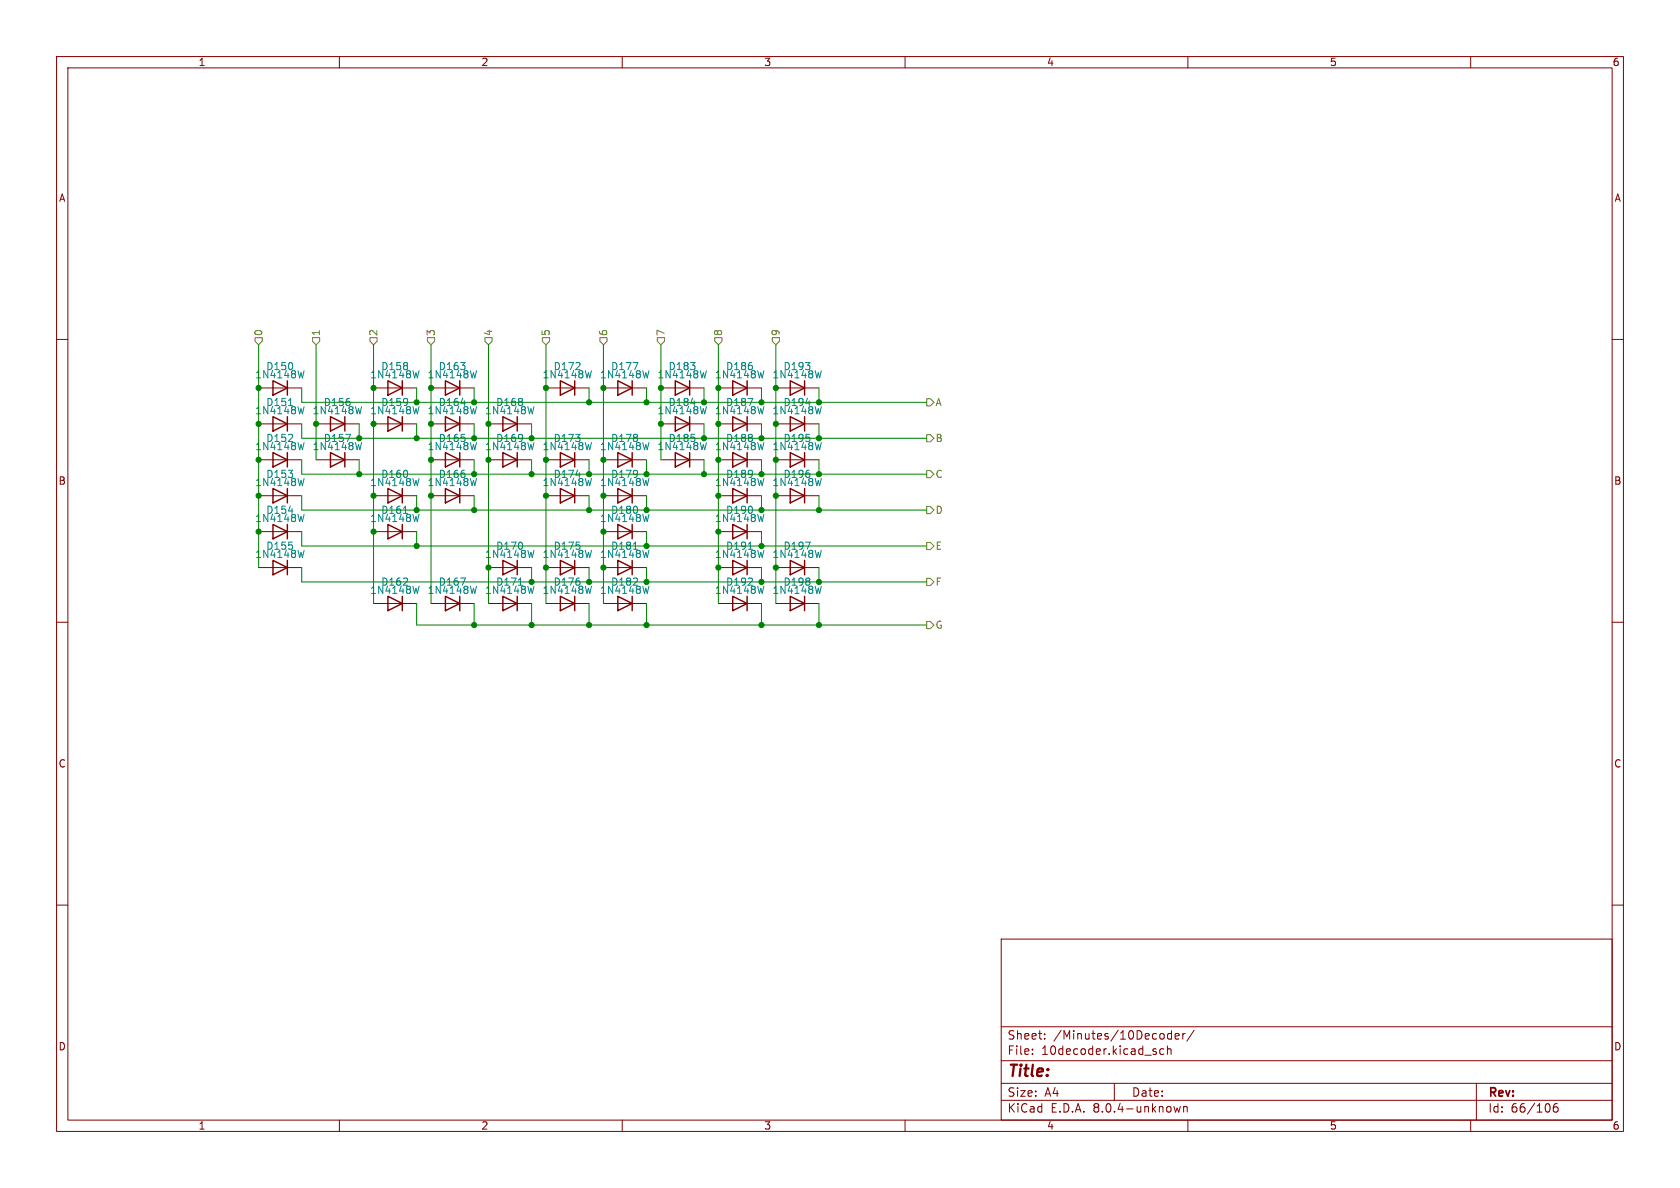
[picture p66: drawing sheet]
<svg xmlns="http://www.w3.org/2000/svg" width="297mm" height="210mm" viewBox="0 0 297 210" stroke-linecap="round" stroke-linejoin="round" font-family="sans-serif">
<defs><g id="words">
<text font-size="2.8" fill="#840000" x="178" y="190.9">Title:</text>
<g font-size="2.1" fill="#840000">
<text x="178" y="184">Sheet:</text>
<text x="186.2" y="184">/Minutes/10Decoder/</text>
<text x="178" y="186.7">File:</text>
<text x="184.1" y="186.7">10decoder.kicad_sch</text>
<text x="178" y="196.9">KiCad</text>
<text x="178" y="194.1">Size:</text>
<text x="184.7" y="194.1">A4</text>
<text x="185.7" y="196.9">E.D.A.</text>
<text x="193.3" y="196.9">8.0.4-unknown</text>
<text x="200" y="194.1">Date:</text>
<text x="263" y="194.3">Rev:</text>
<text x="263" y="196.9">Id:</text>
<text x="267.1" y="196.9">66/106</text>
</g>
<g font-size="1.8" fill="#840000">
<text x="35" y="11.9">1</text>
<text x="85" y="11.9">2</text>
<text x="135" y="11.9">3</text>
<text x="185" y="11.9">4</text>
<text x="235" y="11.9">5</text>
<text x="285" y="11.9">6</text>
<text x="10.3" y="35.9">A</text>
<text x="285.3" y="35.9">A</text>
<text x="10.3" y="85.9">B</text>
<text x="285.3" y="85.9">B</text>
<text x="10.3" y="135.9">C</text>
<text x="285.3" y="135.9">C</text>
<text x="10.3" y="185.9">D</text>
<text x="285.3" y="185.9">D</text>
<text x="35" y="199.9">1</text>
<text x="85" y="199.9">2</text>
<text x="135" y="199.9">3</text>
<text x="185" y="199.9">4</text>
<text x="235" y="199.9">5</text>
<text x="285" y="199.9">6</text>
</g>
<g font-size="1.8" fill="#848400">
<text x="46.6" y="59.5" transform="rotate(-90 46.6 59.5)">0</text>
<text x="56.7" y="59.5" transform="rotate(-90 56.7 59.5)">1</text>
<text x="66.9" y="59.5" transform="rotate(-90 66.9 59.5)">2</text>
<text x="77.1" y="59.5" transform="rotate(-90 77.1 59.5)">3</text>
<text x="87.2" y="59.5" transform="rotate(-90 87.2 59.5)">4</text>
<text x="97.4" y="59.5" transform="rotate(-90 97.4 59.5)">5</text>
<text x="107.5" y="59.5" transform="rotate(-90 107.5 59.5)">6</text>
<text x="117.7" y="59.5" transform="rotate(-90 117.7 59.5)">7</text>
<text x="127.9" y="59.5" transform="rotate(-90 127.9 59.5)">8</text>
<text x="138" y="59.5" transform="rotate(-90 138 59.5)">9</text>
<text x="165.3" y="72">A</text>
<text x="165.3" y="78.3">B</text>
<text x="165.3" y="84.7">C</text>
<text x="165.3" y="91">D</text>
<text x="165.3" y="97.4">E</text>
<text x="165.3" y="103.7">F</text>
<text x="165.3" y="111.4">G</text>
</g>
<g font-size="1.8" fill="#008484">
<text x="47" y="65.6">D150</text>
<text x="67.3" y="65.6">D158</text>
<text x="77.5" y="65.6">D163</text>
<text x="97.8" y="65.6">D172</text>
<text x="107.9" y="65.6">D177</text>
<text x="118.1" y="65.6">D183</text>
<text x="128.3" y="65.6">D186</text>
<text x="138.4" y="65.6">D193</text>
<text x="45" y="67.1">1N4148W</text>
<text x="47" y="72">D151</text>
<text x="57.1" y="72">D156</text>
<text x="65.3" y="67.1">1N4148W</text>
<text x="67.3" y="72">D159</text>
<text x="75.5" y="67.1">1N4148W</text>
<text x="77.5" y="72">D164</text>
<text x="87.6" y="72">D168</text>
<text x="95.8" y="67.1">1N4148W</text>
<text x="106" y="67.1">1N4148W</text>
<text x="116.1" y="67.1">1N4148W</text>
<text x="118.1" y="72">D184</text>
<text x="126.3" y="67.1">1N4148W</text>
<text x="128.3" y="72">D187</text>
<text x="136.5" y="67.1">1N4148W</text>
<text x="138.4" y="72">D194</text>
<text x="45" y="73.4">1N4148W</text>
<text x="55.2" y="73.4">1N4148W</text>
<text x="65.3" y="73.4">1N4148W</text>
<text x="75.5" y="73.4">1N4148W</text>
<text x="85.7" y="73.4">1N4148W</text>
<text x="116.1" y="73.4">1N4148W</text>
<text x="126.3" y="73.4">1N4148W</text>
<text x="136.5" y="73.4">1N4148W</text>
<text x="45" y="79.8">1N4148W</text>
<text x="47" y="78.3">D152</text>
<text x="55.2" y="79.8">1N4148W</text>
<text x="57.1" y="78.3">D157</text>
<text x="75.5" y="79.8">1N4148W</text>
<text x="77.5" y="78.3">D165</text>
<text x="85.7" y="79.8">1N4148W</text>
<text x="87.6" y="78.3">D169</text>
<text x="95.8" y="79.8">1N4148W</text>
<text x="97.8" y="78.3">D173</text>
<text x="106" y="79.8">1N4148W</text>
<text x="107.9" y="78.3">D178</text>
<text x="116.1" y="79.8">1N4148W</text>
<text x="118.1" y="78.3">D185</text>
<text x="126.3" y="79.8">1N4148W</text>
<text x="128.3" y="78.3">D188</text>
<text x="136.5" y="79.8">1N4148W</text>
<text x="138.4" y="78.3">D195</text>
<text x="45" y="86.1">1N4148W</text>
<text x="47" y="84.7">D153</text>
<text x="65.3" y="86.1">1N4148W</text>
<text x="67.3" y="84.7">D160</text>
<text x="75.5" y="86.1">1N4148W</text>
<text x="77.5" y="84.7">D166</text>
<text x="95.8" y="86.1">1N4148W</text>
<text x="97.8" y="84.7">D174</text>
<text x="106" y="86.1">1N4148W</text>
<text x="107.9" y="84.7">D179</text>
<text x="126.3" y="86.1">1N4148W</text>
<text x="128.3" y="84.7">D189</text>
<text x="136.5" y="86.1">1N4148W</text>
<text x="138.4" y="84.7">D196</text>
<text x="45" y="92.5">1N4148W</text>
<text x="47" y="91">D154</text>
<text x="65.3" y="92.5">1N4148W</text>
<text x="67.3" y="91">D161</text>
<text x="106" y="92.5">1N4148W</text>
<text x="107.9" y="91">D180</text>
<text x="126.3" y="92.5">1N4148W</text>
<text x="128.3" y="91">D190</text>
<text x="45" y="98.8">1N4148W</text>
<text x="47" y="97.4">D155</text>
<text x="85.7" y="98.8">1N4148W</text>
<text x="87.6" y="97.4">D170</text>
<text x="95.8" y="98.8">1N4148W</text>
<text x="97.8" y="97.4">D175</text>
<text x="106" y="98.8">1N4148W</text>
<text x="107.9" y="97.4">D181</text>
<text x="126.3" y="98.8">1N4148W</text>
<text x="128.3" y="97.4">D191</text>
<text x="136.5" y="98.8">1N4148W</text>
<text x="138.4" y="97.4">D197</text>
<text x="65.3" y="105.2">1N4148W</text>
<text x="67.3" y="103.7">D162</text>
<text x="75.5" y="105.2">1N4148W</text>
<text x="77.5" y="103.7">D167</text>
<text x="85.7" y="105.2">1N4148W</text>
<text x="87.6" y="103.7">D171</text>
<text x="95.8" y="105.2">1N4148W</text>
<text x="97.8" y="103.7">D176</text>
<text x="106" y="105.2">1N4148W</text>
<text x="107.9" y="103.7">D182</text>
<text x="126.3" y="105.2">1N4148W</text>
<text x="128.3" y="103.7">D192</text>
<text x="136.5" y="105.2">1N4148W</text>
<text x="138.4" y="103.7">D198</text>
</g>
</g></defs>
<g fill="none" stroke="#840000" stroke-width=".18">
<path d="M10 10h277v190h-277zM12 12h273v186h-273zM60 10v2M110 10v2M160 10v2M210 10v2M260 10v2M10 60h2M285 60h2M45.7 74.9h7.6M45.7 68.6h7.6M55.9 74.9h7.6"/>
<path d="M66 74.9h7.7M66 68.6h7.7M76.2 74.9h7.6M76.2 68.6h7.6M86.4 74.9h7.6M96.5 68.6h7.6M106.7 68.6h7.6M116.8 74.9h7.7M116.8 68.6h7.7M127 74.9h7.6M127 68.6h7.6M137.2 74.9h7.6"/>
<path d="M137.2 68.6h7.6M45.7 94h7.6M45.7 81.3h7.6M45.7 87.6h7.6M55.9 81.3h7.6M66 94h7.7M66 87.6h7.7M76.2 81.3h7.6M76.2 87.6h7.6M86.4 81.3h7.6M96.5 81.3h7.6M96.5 87.6h7.6"/>
<path d="M106.7 94h7.6M106.7 81.3h7.6M106.7 87.6h7.6M116.8 81.3h7.7M127 94h7.6M127 81.3h7.6M127 87.6h7.6M137.2 81.3h7.6M137.2 87.6h7.6M10 110h2M45.7 100.3h7.6M66 106.7h7.7"/>
<path d="M76.2 106.7h7.6M86.4 106.7h7.6M86.4 100.3h7.6M96.5 106.7h7.6M96.5 100.3h7.6M106.7 106.7h7.6M106.7 100.3h7.6M127 106.7h7.6M127 100.3h7.6M137.2 106.7h7.6M137.2 100.3h7.6M285 110h2"/>
<path d="M10 160h2M285 160h2M177 166h108v32h-108zM60 198v2M110 198v2M160 198v2M177 194.5h108M177 191.5h108M177 187.5h108M177 181.5h108M182.5 186.3v.1M182.5 185.5v.1"/>
<path d="M184.7 183.6v.1M184.7 182.8v.1M197 191.5v3M204.4 186v.3M205.7 185.5l-.4-.1-.3 .3v.4l.2 .2h.5M206.4 185.5l.2-.1 .4 .1v.9M206.4 184.9v1.5M207.1 182.8l-.4-.1-.3 .3v.4l.1 .2h.6M207.1 182.2v1.5M207.5 195.6l.3 1 .3-.7 .3 .7 .3-1M207.7 183.2l.8-.1-.1-.3-.4-.1-.3 .2 .1 .7h.6M209.1 182.7v1"/>
<path d="M209.2 195.6v1M209.2 195.7l.3-.1 .3 .1 .1 .9M209.5 182.7l-.3 .1-.1 .2M210 198v2M211.1 182.1l-1.3 2M260 198v2M261 191.5v6.5M275.3 195.1a.59 .59 0 0 0-.7 .6v.6l.1 .2 .5 .1 .2-.1 .1-.5-.2-.3h-.4l-.3 .3"/>
</g>
<g fill="none" stroke="#840000" stroke-width=".25">
<path d="M48.3 67.3l2.5 1.3-2.5 1.3zM48.3 73.7l2.5 1.2-2.5 1.3zM50.8 67.3v2.6M50.8 73.7v2.5M58.4 73.7l2.6 1.2-2.6 1.3zM61 73.7v2.5M68.6 73.7l2.5 1.2-2.5 1.3zM68.6 67.3l2.5 1.3-2.5 1.3zM71.1 67.3v2.6M71.1 73.7v2.5M78.7 67.3l2.6 1.3-2.6 1.3zM78.7 73.7l2.6 1.2-2.6 1.3z"/>
<path d="M81.3 67.3v2.6M81.3 73.7v2.5M88.9 73.7l2.5 1.2-2.5 1.3zM91.4 73.7v2.5M99.1 67.3l2.5 1.3-2.5 1.3zM101.6 67.3v2.6M109.2 67.3l2.6 1.3-2.6 1.3zM111.8 67.3v2.6M119.4 67.3l2.5 1.3-2.5 1.3zM119.4 73.7l2.5 1.2-2.5 1.3zM121.9 67.3v2.6M121.9 73.7v2.5"/>
<path d="M129.5 73.7l2.6 1.2-2.6 1.3zM129.5 67.3l2.6 1.3-2.6 1.3zM132.1 67.3v2.6M132.1 73.7v2.5M139.7 73.7l2.5 1.2-2.5 1.3zM139.7 67.3l2.5 1.3-2.5 1.3zM142.2 67.3v2.6M142.2 73.7v2.5M48.3 92.7l2.5 1.3-2.5 1.3zM48.3 99.1l2.5 1.2-2.5 1.3zM48.3 80l2.5 1.3-2.5 1.3zM48.3 86.4l2.5 1.2-2.5 1.3z"/>
<path d="M50.8 80v2.6M50.8 86.4v2.5M50.8 92.7v2.6M50.8 99.1v2.5M58.4 80l2.6 1.3-2.6 1.3zM61 80v2.6M68.6 86.4l2.5 1.2-2.5 1.3zM68.6 92.7l2.5 1.3-2.5 1.3zM71.1 86.4v2.5M71.1 92.7v2.6M78.7 86.4l2.6 1.2-2.6 1.3zM78.7 80l2.6 1.3-2.6 1.3z"/>
<path d="M81.3 80v2.6M81.3 86.4v2.5M88.9 80l2.5 1.3-2.5 1.3zM88.9 99.1l2.5 1.2-2.5 1.3zM91.4 80v2.6M91.4 99.1v2.5M99.1 86.4l2.5 1.2-2.5 1.3zM99.1 80l2.5 1.3-2.5 1.3zM99.1 99.1l2.5 1.2-2.5 1.3zM101.6 80v2.6M101.6 86.4v2.5M101.6 99.1v2.5"/>
<path d="M109.2 92.7l2.6 1.3-2.6 1.3zM109.2 99.1l2.6 1.2-2.6 1.3zM109.2 80l2.6 1.3-2.6 1.3zM109.2 86.4l2.6 1.2-2.6 1.3zM111.8 80v2.6M111.8 86.4v2.5M111.8 92.7v2.6M111.8 99.1v2.5M119.4 80l2.5 1.3-2.5 1.3zM121.9 80v2.6M129.5 92.7l2.6 1.3-2.6 1.3zM129.5 99.1l2.6 1.2-2.6 1.3z"/>
<path d="M129.5 80l2.6 1.3-2.6 1.3zM129.5 86.4l2.6 1.2-2.6 1.3zM132.1 80v2.6M132.1 86.4v2.5M132.1 92.7v2.6M132.1 99.1v2.5M139.7 86.4l2.5 1.2-2.5 1.3zM139.7 80l2.5 1.3-2.5 1.3zM139.7 99.1l2.5 1.2-2.5 1.3zM142.2 80v2.6M142.2 86.4v2.5M142.2 99.1v2.5"/>
<path d="M68.6 105.4l2.5 1.3-2.5 1.3zM71.1 105.4v2.6M78.7 105.4l2.6 1.3-2.6 1.3zM81.3 105.4v2.6M88.9 105.4l2.5 1.3-2.5 1.3zM91.4 105.4v2.6M99.1 105.4l2.5 1.3-2.5 1.3zM101.6 105.4v2.6M109.2 105.4l2.6 1.3-2.6 1.3zM111.8 105.4v2.6M129.5 105.4l2.6 1.3-2.6 1.3zM132.1 105.4v2.6"/>
<path d="M139.7 105.4l2.5 1.3-2.5 1.3zM142.2 105.4v2.6"/>
</g>
<g fill="none" stroke="#008484" stroke-width=".18">
<path d="M53.8 65.5l-.3 1.3M53.8 71.9l-.3 1.3M53.8 78.2l-.3 1.3M61.1 76.8h.9l-.6 1.2M63.9 71.9l-.3 1.3M63.9 78.2l-.3 1.3M74.1 71.9l-.3 1.3M74.1 65.5l-.3 1.3M81.5 71.3h.8M84.2 65.5l-.3 1.3M84.2 71.9l-.3 1.3M84.2 78.2l-.3 1.3"/>
<path d="M94.4 78.2l-.3 1.3M94.4 71.9l-.3 1.3M104.6 65.5l-.3 1.3M104.6 78.2l-.3 1.3M111.9 64.1h.9l-.6 1.2M114.7 78.2l-.3 1.3M114.7 65.5l-.3 1.3M122.1 71.3h.8M124.9 78.2l-.3 1.3M124.9 65.5l-.3 1.3M124.9 71.9l-.3 1.3M132.2 70.4h.9l-.6 1.3"/>
<path d="M135 71.9l-.3 1.3M135 65.5l-.3 1.3M135 78.2l-.3 1.3M142.5 71.3h.7M145.2 71.9l-.3 1.3M145.2 78.2l-.3 1.3M145.2 65.5l-.3 1.3M51 90.3h.8M53.8 90.9l-.3 1.3M53.8 97.3l-.3 1.3M53.8 84.6l-.3 1.3M74.1 84.6l-.3 1.3"/>
<path d="M74.1 90.9l-.3 1.3M84.2 84.6l-.3 1.3M94.4 97.3l-.3 1.3M101.8 84h.8M104.6 84.6l-.3 1.3M104.6 97.3l-.3 1.3M114.7 90.9l-.3 1.3M114.7 97.3l-.3 1.3M114.7 84.6l-.3 1.3M135 90.9l-.3 1.3M135 97.3l-.3 1.3M135 84.6l-.3 1.3"/>
<path d="M142.4 95.8h.8l-.5 1.3M145.2 84.6l-.3 1.3M145.2 97.3l-.3 1.3M74.1 103.6l-.3 1.3M81.4 102.2h.9l-.6 1.2M84.2 103.6l-.3 1.3M94.4 103.6l-.3 1.3M104.6 103.6l-.3 1.3M114.7 103.6l-.3 1.3M135 103.6l-.3 1.3M145.2 103.6l-.3 1.3"/>
</g>
<g fill="none" stroke="#848400" stroke-width=".18">
<path d="M45.1 59.7h1.3v.6l-.7 .7-.6-.7zM55.2 59.7h1.3v.6l-.6 .7-.7-.7zM65.4 59.7h1.3v.6l-.7 .7-.6-.7zM75.6 59.7h1.2v.6l-.6 .7-.6-.7zM85.7 59.7h1.3v.6l-.6 .7-.7-.7zM95.9 59.7h1.3v.6l-.7 .7-.6-.7zM106 59.7h1.3v.6l-.6 .7-.7-.7zM116.2 59.7h1.3v.6l-.7 .7-.6-.7zM126.4 59.7h1.2v.6l-.6 .7-.6-.7zM136.5 59.7h1.3v.6l-.6 .7-.7-.7zM163.8 76.8h.7l.6 .7-.6 .6h-.7zM163.8 70.5h.7l.6 .6-.6 .7h-.7z"/>
<path d="M163.8 83.2h.7l.6 .6-.6 .7h-.7zM163.8 95.9h.7l.6 .6-.6 .7h-.7zM163.8 89.5h.7l.6 .7-.6 .6h-.7zM163.8 109.9h.7l.6 .6-.6 .6h-.7zM163.8 102.2h.7l.6 .7-.6 .6h-.7z"/>
</g>
<g fill="none" stroke="#008400" stroke-width=".18">
<path d="M45.7 61v39.3M53.3 68.6v2.5h110.5M53.3 74.9v2.6h110.5M55.9 61v20.3M63.5 74.9v2.6M66 61v45.7M73.7 68.6v2.5M73.7 74.9v2.6M76.2 61v45.7M83.8 68.6v2.5M83.8 74.9v2.6M86.4 61v45.7"/>
<path d="M94 74.9v2.6M96.5 61v45.7M104.1 68.6v2.5M106.7 61v45.7M114.3 68.6v2.5M116.8 61v20.3M124.5 68.6v2.5M124.5 74.9v2.6M127 61v45.7M134.6 68.6v2.5M134.6 74.9v2.6M137.2 61v45.7"/>
<path d="M144.8 68.6v2.5M144.8 74.9v2.6M53.3 81.3v2.5h110.5M53.3 94v2.5h110.5M53.3 87.6v2.6h110.5M63.5 81.3v2.5M73.7 87.6v2.6M73.7 94v2.5M83.8 81.3v2.5M83.8 87.6v2.6M94 81.3v2.5M104.1 81.3v2.5"/>
<path d="M104.1 87.6v2.6M114.3 81.3v2.5M114.3 87.6v2.6M114.3 94v2.5M124.5 81.3v2.5M134.6 81.3v2.5M134.6 87.6v2.6M134.6 94v2.5M144.8 81.3v2.5M144.8 87.6v2.6M53.3 100.3v2.6h110.5M73.7 106.7v3.8h90.1"/>
<path d="M83.8 106.7v3.8M94 100.3v2.6M94 106.7v3.8M104.1 100.3v2.6M104.1 106.7v3.8M114.3 100.3v2.6M114.3 106.7v3.8M134.6 100.3v2.6M134.6 106.7v3.8M144.8 100.3v2.6M144.8 106.7v3.8"/>
</g>
<g fill="#008400" stroke="#008400" stroke-width=".18">
<circle cx="73.7" cy="96.5" r=".46"/>
<circle cx="45.7" cy="94" r=".46"/>
<circle cx="66" cy="74.9" r=".46"/>
<circle cx="63.5" cy="77.5" r=".46"/>
<circle cx="63.5" cy="83.8" r=".46"/>
<circle cx="45.7" cy="87.6" r=".46"/>
<circle cx="45.7" cy="81.3" r=".46"/>
<circle cx="73.7" cy="90.2" r=".46"/>
<circle cx="66" cy="87.6" r=".46"/>
<circle cx="66" cy="94" r=".46"/>
<circle cx="76.2" cy="87.6" r=".46"/>
<circle cx="76.2" cy="81.3" r=".46"/>
<circle cx="83.8" cy="90.2" r=".46"/>
<circle cx="106.7" cy="81.3" r=".46"/>
<circle cx="94" cy="77.5" r=".46"/>
<circle cx="96.5" cy="81.3" r=".46"/>
<circle cx="104.1" cy="71.1" r=".46"/>
<circle cx="96.5" cy="68.6" r=".46"/>
<circle cx="86.4" cy="81.3" r=".46"/>
<circle cx="83.8" cy="77.5" r=".46"/>
<circle cx="73.7" cy="71.1" r=".46"/>
<circle cx="66" cy="68.6" r=".46"/>
<circle cx="45.7" cy="74.9" r=".46"/>
<circle cx="55.9" cy="74.9" r=".46"/>
<circle cx="76.2" cy="74.9" r=".46"/>
<circle cx="73.7" cy="77.5" r=".46"/>
<circle cx="83.8" cy="71.1" r=".46"/>
<circle cx="76.2" cy="68.6" r=".46"/>
<circle cx="86.4" cy="74.9" r=".46"/>
<circle cx="45.7" cy="68.6" r=".46"/>
<circle cx="94" cy="110.5" r=".46"/>
<circle cx="83.8" cy="83.8" r=".46"/>
<circle cx="94" cy="83.8" r=".46"/>
<circle cx="96.5" cy="87.6" r=".46"/>
<circle cx="86.4" cy="100.3" r=".46"/>
<circle cx="83.8" cy="110.5" r=".46"/>
<circle cx="94" cy="102.9" r=".46"/>
<circle cx="96.5" cy="100.3" r=".46"/>
<circle cx="134.6" cy="102.9" r=".46"/>
<circle cx="127" cy="94" r=".46"/>
<circle cx="127" cy="100.3" r=".46"/>
<circle cx="134.6" cy="96.5" r=".46"/>
<circle cx="137.2" cy="100.3" r=".46"/>
<circle cx="144.8" cy="83.8" r=".46"/>
<circle cx="144.8" cy="90.2" r=".46"/>
<circle cx="137.2" cy="87.6" r=".46"/>
<circle cx="134.6" cy="90.2" r=".46"/>
<circle cx="134.6" cy="83.8" r=".46"/>
<circle cx="127" cy="87.6" r=".46"/>
<circle cx="137.2" cy="81.3" r=".46"/>
<circle cx="124.5" cy="83.8" r=".46"/>
<circle cx="134.6" cy="71.1" r=".46"/>
<circle cx="127" cy="74.9" r=".46"/>
<circle cx="137.2" cy="74.9" r=".46"/>
<circle cx="124.5" cy="77.5" r=".46"/>
<circle cx="137.2" cy="68.6" r=".46"/>
<circle cx="127" cy="68.6" r=".46"/>
<circle cx="134.6" cy="77.5" r=".46"/>
<circle cx="127" cy="81.3" r=".46"/>
<circle cx="116.8" cy="74.9" r=".46"/>
<circle cx="104.1" cy="110.5" r=".46"/>
<circle cx="114.3" cy="110.5" r=".46"/>
<circle cx="114.3" cy="102.9" r=".46"/>
<circle cx="114.3" cy="96.5" r=".46"/>
<circle cx="106.7" cy="94" r=".46"/>
<circle cx="106.7" cy="100.3" r=".46"/>
<circle cx="104.1" cy="102.9" r=".46"/>
<circle cx="114.3" cy="90.2" r=".46"/>
<circle cx="134.6" cy="110.5" r=".46"/>
<circle cx="144.8" cy="110.5" r=".46"/>
<circle cx="144.8" cy="77.5" r=".46"/>
<circle cx="144.8" cy="71.1" r=".46"/>
<circle cx="144.8" cy="102.9" r=".46"/>
<circle cx="114.3" cy="83.8" r=".46"/>
<circle cx="106.7" cy="87.6" r=".46"/>
<circle cx="104.1" cy="90.2" r=".46"/>
<circle cx="104.1" cy="83.8" r=".46"/>
<circle cx="124.5" cy="71.1" r=".46"/>
<circle cx="116.8" cy="68.6" r=".46"/>
<circle cx="106.7" cy="68.6" r=".46"/>
<circle cx="114.3" cy="71.1" r=".46"/>
</g>
<use href="#words"/>
</svg>
